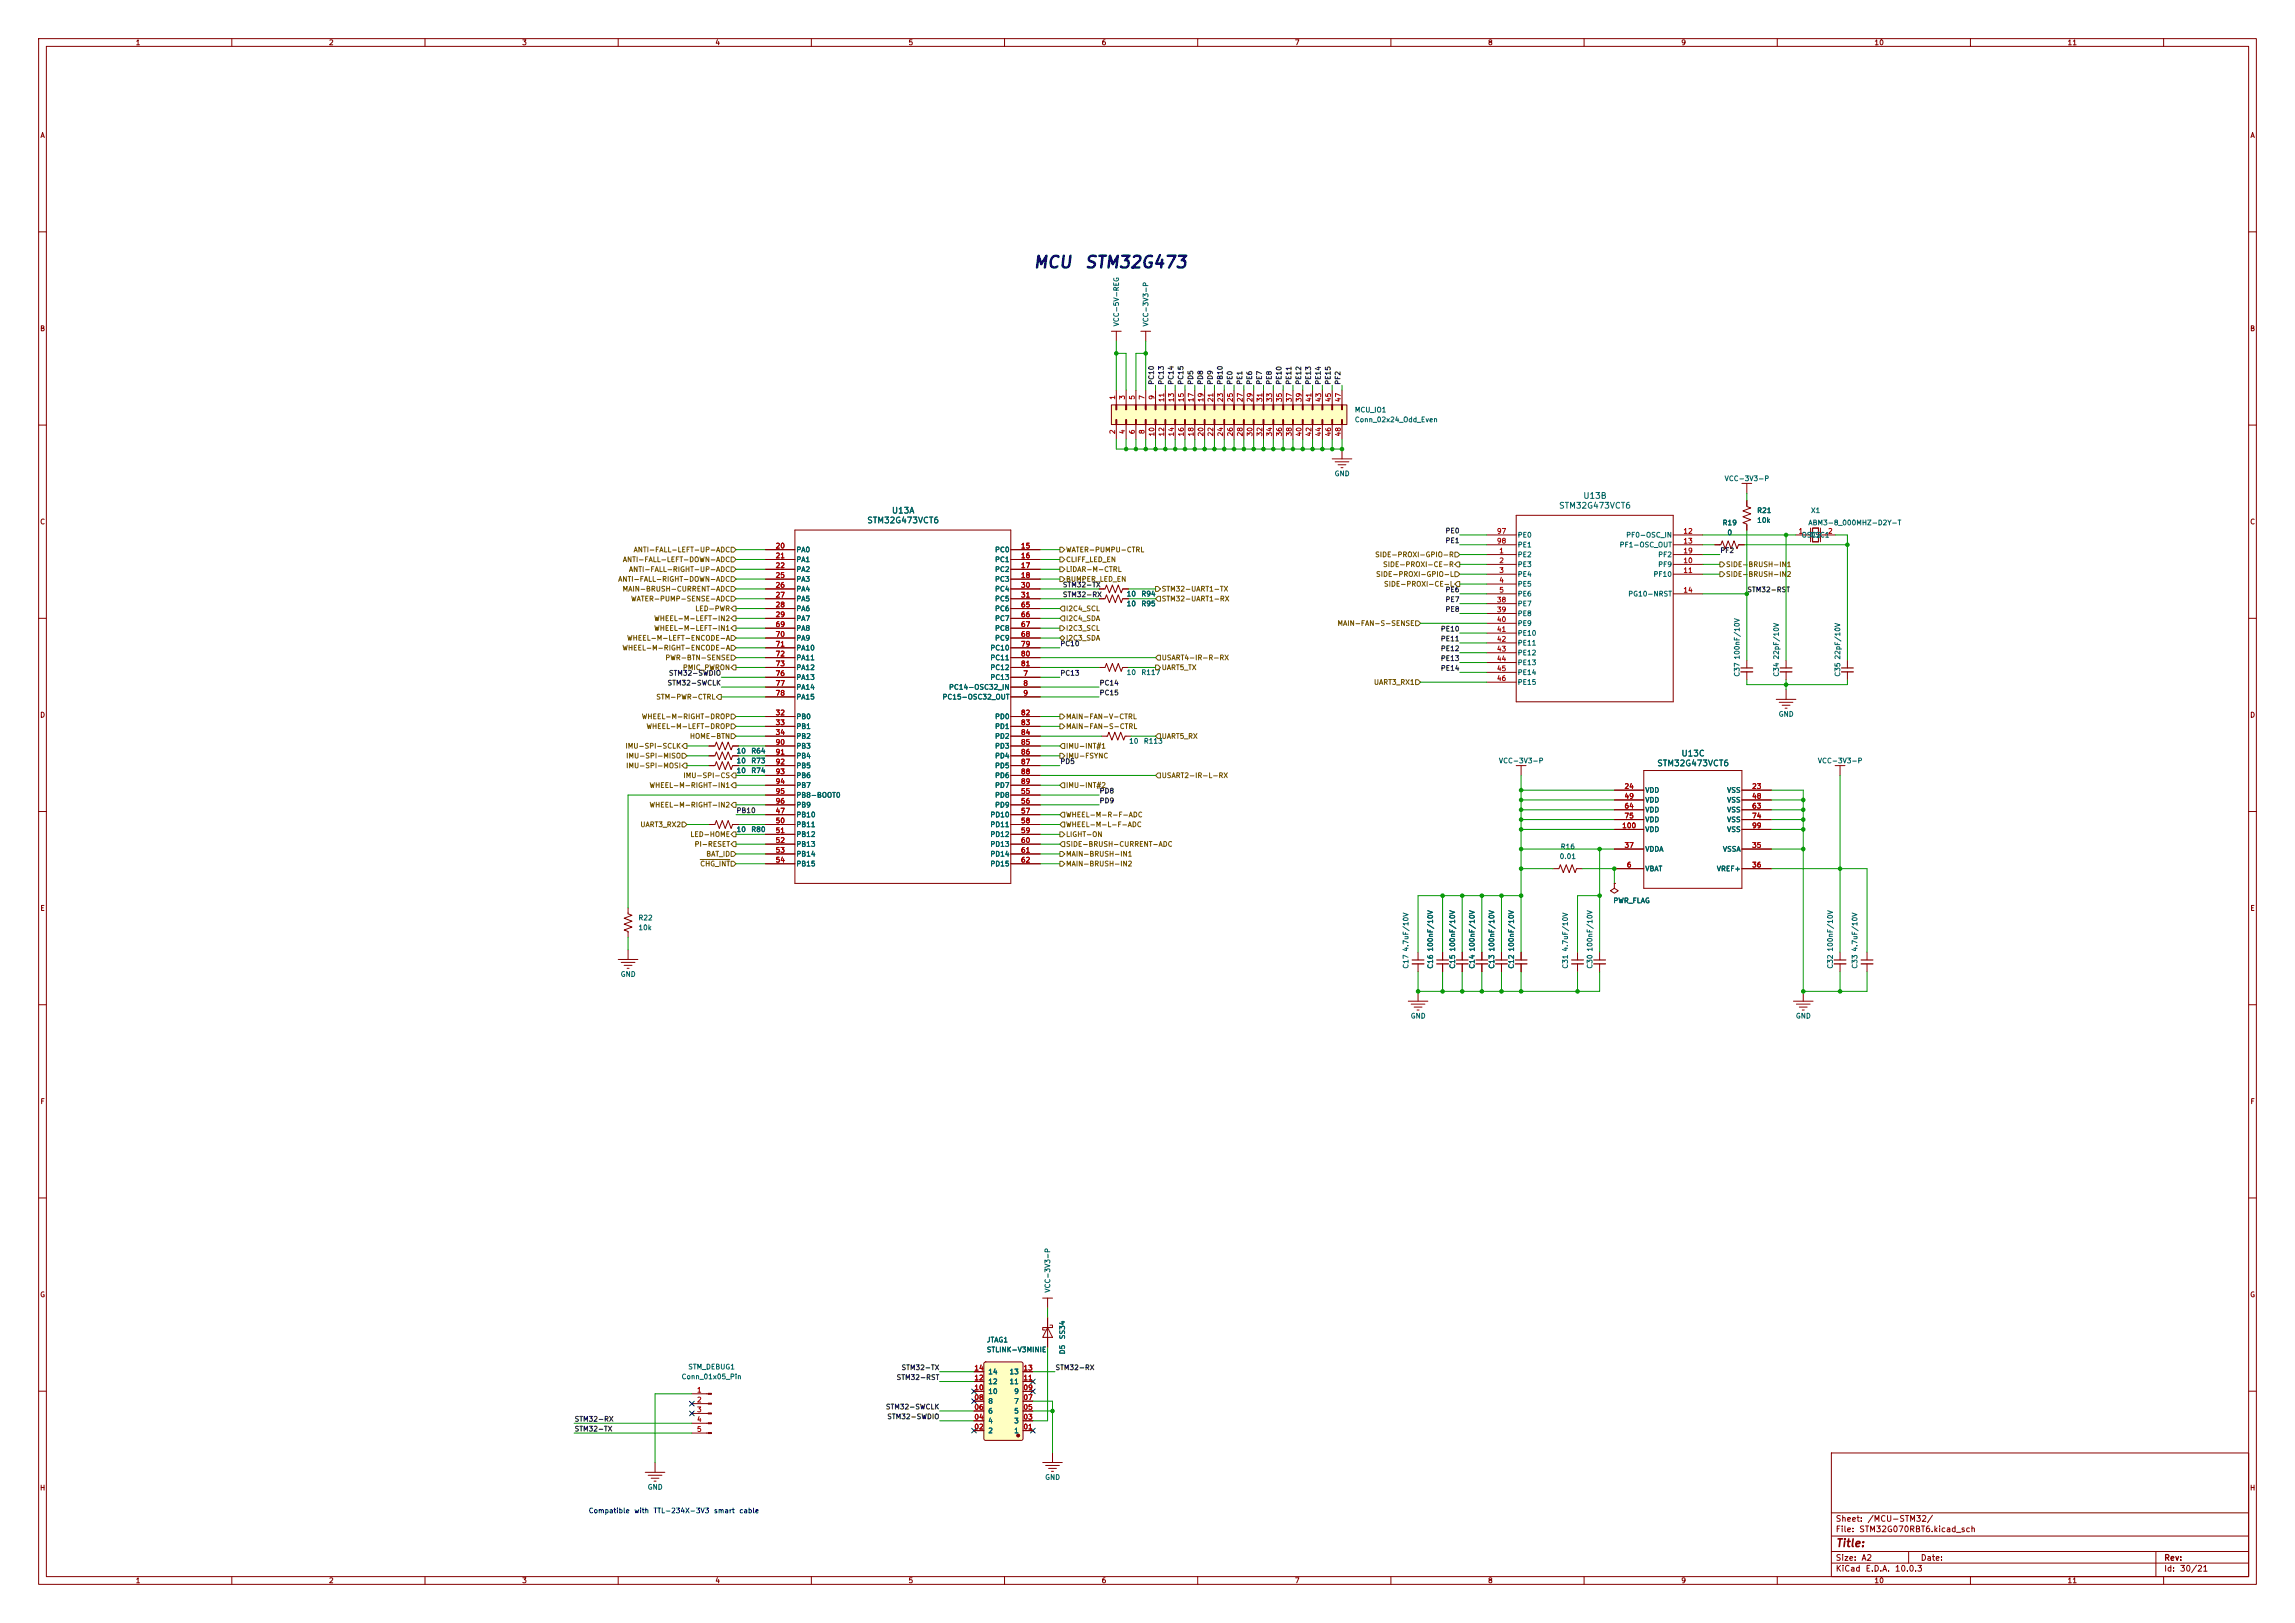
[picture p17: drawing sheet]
<svg xmlns="http://www.w3.org/2000/svg" width="594mm" height="420mm" viewBox="0 0 594 420" stroke-linecap="round" stroke-linejoin="round" font-family="sans-serif">
<defs><g id="words">
<g font-size="3.1" fill="#0000c2">
<text x="267.3" y="70.1">MCU</text>
<text x="280.5" y="70.1">STM32G473</text>
</g>
<text font-size="2" fill="#840000" x="475" y="400.8">Title:</text>
<g font-size="1.5" fill="#006464">
<text x="403.4" y="132">STM32G473VCT6</text>
<text x="409.7" y="129.4">U13B</text>
<text x="224.3" y="135.8">STM32G473VCT6</text>
<text x="230.7" y="133.2">U13A</text>
<text x="435.1" y="196.1">U13C</text>
<text x="428.8" y="198.7">STM32G473VCT6</text>
</g>
<g font-size="1.5" fill="#840000">
<text x="475" y="394.1">Sheet:</text>
<text x="483.2" y="394.1">/MCU-STM32/</text>
<text x="475" y="396.8">File:</text>
<text x="481.1" y="396.8">STM32G070RBT6.kicad_sch</text>
<text x="475" y="407">KiCad</text>
<text x="475" y="404.2">Size:</text>
<text x="481.7" y="404.2">A2</text>
<text x="482.7" y="407">E.D.A.</text>
<text x="490.3" y="407">10.0.3</text>
<text x="497" y="404.2">Date:</text>
<text x="560" y="404.2">Rev:</text>
<text x="560" y="407">Id:</text>
<text x="564.1" y="407">30/21</text>
</g>
<g font-size="1.3" fill="#840000">
<text x="35" y="12">1</text>
<text x="85" y="12">2</text>
<text x="135" y="12">3</text>
<text x="185" y="12">4</text>
<text x="235" y="12">5</text>
<text x="285" y="12">6</text>
<text x="335" y="12">7</text>
<text x="385" y="12">8</text>
<text x="435" y="12">9</text>
<text x="485" y="12">10</text>
<text x="535" y="12">11</text>
<text x="10.3" y="36">A</text>
<text x="582.3" y="36">A</text>
<text x="10.3" y="86">B</text>
<text x="582.3" y="86">B</text>
<text x="10.3" y="136">C</text>
<text x="582.3" y="136">C</text>
<text x="10.3" y="186">D</text>
<text x="582.3" y="186">D</text>
<text x="10.3" y="236">E</text>
<text x="582.3" y="236">E</text>
<text x="10.3" y="286">F</text>
<text x="582.3" y="286">F</text>
<text x="10.3" y="336">G</text>
<text x="582.3" y="336">G</text>
<text x="10.2" y="386">H</text>
<text x="582.2" y="386">H</text>
<text x="35" y="410">1</text>
<text x="85" y="410">2</text>
<text x="135" y="410">3</text>
<text x="185" y="410">4</text>
<text x="235" y="410">5</text>
<text x="285" y="410">6</text>
<text x="335" y="410">7</text>
<text x="385" y="410">8</text>
<text x="435" y="410">9</text>
<text x="485" y="410">10</text>
<text x="535" y="410">11</text>
</g>
<g font-size="1.3" fill="#006464">
<text x="289.9" y="84.6" transform="rotate(-90 289.9 84.6)">VCC-5V-REG</text>
<text x="297.5" y="84.6" transform="rotate(-90 297.5 84.6)">VCC-3V3-P</text>
<text x="350.5" y="107">MCU_IO1</text>
<text x="350.5" y="109.6">Conn_02x24_Odd_Even</text>
<text x="345.3" y="123.5">GND</text>
<text x="446.2" y="124.8">VCC-3V3-P</text>
<text x="445.7" y="136.2">R19</text>
<text x="454.7" y="135.6">10k</text>
<text x="454.7" y="133.1">R21</text>
<text x="467.9" y="136.2">ABM3-8_000MHZ-D2Y-T</text>
<text x="468.6" y="133.1">X1</text>
<text x="206" y="143.2">PA0</text>
<text x="257.4" y="143.2">PC0</text>
<text x="392.7" y="139.4">PE0</text>
<text x="392.7" y="141.9">PE1</text>
<text x="419.1" y="141.9">PF1-OSC_OUT</text>
<text x="420.8" y="139.4">PF0-OSC_IN</text>
<text x="447" y="138.8">0</text>
<text x="466.2" y="139.4">OSC2</text>
<text x="468.4" y="139.4">OSC1</text>
<text x="206" y="145.8">PA1</text>
<text x="206" y="148.3">PA2</text>
<text x="257.4" y="145.8">PC1</text>
<text x="257.4" y="148.3">PC2</text>
<text x="392.7" y="144.5">PE2</text>
<text x="392.7" y="147">PE3</text>
<text x="392.7" y="149.6">PE4</text>
<text x="427.8" y="149.6">PF10</text>
<text x="429" y="147">PF9</text>
<text x="429" y="144.5">PF2</text>
<text x="206" y="150.8">PA3</text>
<text x="206" y="153.4">PA4</text>
<text x="206" y="155.9">PA5</text>
<text x="257.4" y="150.8">PC3</text>
<text x="257.4" y="153.4">PC4</text>
<text x="257.4" y="155.9">PC5</text>
<text x="291.5" y="154.6">10</text>
<text x="295.3" y="154.6">R94</text>
<text x="392.7" y="152.1">PE5</text>
<text x="392.7" y="154.6">PE6</text>
<text x="421.3" y="154.6">PG10-NRST</text>
<text x="206" y="158.5">PA6</text>
<text x="206" y="161">PA7</text>
<text x="257.4" y="158.5">PC6</text>
<text x="257.4" y="161">PC7</text>
<text x="291.5" y="157.2">10</text>
<text x="295.3" y="157.2">R95</text>
<text x="392.7" y="157.2">PE7</text>
<text x="392.7" y="159.7">PE8</text>
<text x="206" y="163.5">PA8</text>
<text x="206" y="166.1">PA9</text>
<text x="257.4" y="163.5">PC8</text>
<text x="257.4" y="166.1">PC9</text>
<text x="392.7" y="162.3">PE9</text>
<text x="392.7" y="164.8">PE10</text>
<text x="392.7" y="167.3">PE11</text>
<text x="206" y="168.6">PA10</text>
<text x="206" y="171.2">PA11</text>
<text x="206" y="173.7">PA12</text>
<text x="256.2" y="168.6">PC10</text>
<text x="256.2" y="171.2">PC11</text>
<text x="256.2" y="173.7">PC12</text>
<text x="392.7" y="169.9">PE12</text>
<text x="392.7" y="172.4">PE13</text>
<text x="450.6" y="170.8" transform="rotate(-90 450.6 170.8)">100nF/10V</text>
<text x="460.7" y="170.8" transform="rotate(-90 460.7 170.8)">22pF/10V</text>
<text x="476.6" y="170.8" transform="rotate(-90 476.6 170.8)">22pF/10V</text>
<text x="206" y="176.2">PA13</text>
<text x="206" y="178.8">PA14</text>
<text x="245.5" y="178.8">PC14-OSC32_IN</text>
<text x="256.2" y="176.2">PC13</text>
<text x="291.5" y="175">10</text>
<text x="295.3" y="175">R117</text>
<text x="392.7" y="175">PE14</text>
<text x="392.7" y="177.5">PE15</text>
<text x="450.6" y="175.3" transform="rotate(-90 450.6 175.3)">C37</text>
<text x="460.7" y="175.3" transform="rotate(-90 460.7 175.3)">C34</text>
<text x="476.6" y="175.3" transform="rotate(-90 476.6 175.3)">C35</text>
<text x="206" y="181.3">PA15</text>
<text x="243.8" y="181.3">PC15-OSC32_OUT</text>
<text x="460.2" y="185.8">GND</text>
<text x="206" y="186.4">PB0</text>
<text x="206" y="188.9">PB1</text>
<text x="206" y="191.5">PB2</text>
<text x="257.4" y="186.4">PD0</text>
<text x="257.4" y="188.9">PD1</text>
<text x="257.4" y="191.5">PD2</text>
<text x="190.5" y="195.3">10</text>
<text x="190.5" y="197.8">10</text>
<text x="194.3" y="195.3">R64</text>
<text x="194.3" y="197.8">R73</text>
<text x="206" y="194">PB3</text>
<text x="206" y="196.6">PB4</text>
<text x="257.4" y="194">PD3</text>
<text x="257.4" y="196.6">PD4</text>
<text x="292.1" y="192.7">10</text>
<text x="295.9" y="192.7">R113</text>
<text x="387.8" y="197.8">VCC-3V3-P</text>
<text x="470.4" y="197.8">VCC-3V3-P</text>
<text x="190.5" y="200.4">10</text>
<text x="194.3" y="200.4">R74</text>
<text x="206" y="199.1">PB5</text>
<text x="206" y="201.6">PB6</text>
<text x="257.4" y="199.1">PD5</text>
<text x="257.4" y="201.6">PD6</text>
<text x="206" y="204.2">PB7</text>
<text x="206" y="206.7">PB8-BOOT0</text>
<text x="206" y="209.3">PB9</text>
<text x="257.4" y="206.7">PD8</text>
<text x="257.4" y="209.3">PD9</text>
<text x="257.4" y="204.2">PD7</text>
<text x="425.7" y="205.4">VDD</text>
<text x="425.7" y="208">VDD</text>
<text x="446.9" y="205.4">VSS</text>
<text x="446.9" y="208">VSS</text>
<text x="190.5" y="215.6">10</text>
<text x="194.3" y="215.6">R80</text>
<text x="206" y="211.8">PB10</text>
<text x="206" y="214.3">PB11</text>
<text x="256.2" y="211.8">PD10</text>
<text x="256.2" y="214.3">PD11</text>
<text x="425.7" y="210.5">VDD</text>
<text x="425.7" y="213.1">VDD</text>
<text x="425.7" y="215.6">VDD</text>
<text x="446.9" y="210.5">VSS</text>
<text x="446.9" y="213.1">VSS</text>
<text x="446.9" y="215.6">VSS</text>
<text x="206" y="216.9">PB12</text>
<text x="206" y="219.4">PB13</text>
<text x="206" y="222">PB14</text>
<text x="256.2" y="216.9">PD12</text>
<text x="256.2" y="219.4">PD13</text>
<text x="256.2" y="222">PD14</text>
<text x="403.8" y="220">R16</text>
<text x="425.7" y="220.7">VDDA</text>
<text x="445.8" y="220.7">VSSA</text>
<text x="206" y="224.5">PB15</text>
<text x="256.2" y="224.5">PD15</text>
<text x="403.5" y="222.6">0.01</text>
<text x="425.7" y="225.8">VBAT</text>
<text x="444.2" y="225.8">VREF+</text>
<text x="165.1" y="238.5">R22</text>
<text x="417.5" y="234">PWR_FLAG</text>
<text x="165.1" y="241">10k</text>
<text x="364.8" y="250.8" transform="rotate(-90 364.8 250.8)">C17</text>
<text x="364.8" y="246.4" transform="rotate(-90 364.8 246.4)">4.7uF/10V</text>
<text x="371.2" y="250.8" transform="rotate(-90 371.2 250.8)">C16</text>
<text x="371.2" y="246.4" transform="rotate(-90 371.2 246.4)">100nF/10V</text>
<text x="376.9" y="250.8" transform="rotate(-90 376.9 250.8)">C15</text>
<text x="376.9" y="246.4" transform="rotate(-90 376.9 246.4)">100nF/10V</text>
<text x="382" y="250.8" transform="rotate(-90 382 250.8)">C14</text>
<text x="382" y="246.4" transform="rotate(-90 382 246.4)">100nF/10V</text>
<text x="387.1" y="250.8" transform="rotate(-90 387.1 250.8)">C13</text>
<text x="387.1" y="246.4" transform="rotate(-90 387.1 246.4)">100nF/10V</text>
<text x="392.1" y="250.8" transform="rotate(-90 392.1 250.8)">C12</text>
<text x="392.1" y="246.4" transform="rotate(-90 392.1 246.4)">100nF/10V</text>
<text x="406.1" y="250.8" transform="rotate(-90 406.1 250.8)">C31</text>
<text x="406.1" y="246.4" transform="rotate(-90 406.1 246.4)">4.7uF/10V</text>
<text x="412.5" y="250.8" transform="rotate(-90 412.5 250.8)">C30</text>
<text x="412.5" y="246.4" transform="rotate(-90 412.5 246.4)">100nF/10V</text>
<text x="474.7" y="250.8" transform="rotate(-90 474.7 250.8)">C32</text>
<text x="474.7" y="246.4" transform="rotate(-90 474.7 246.4)">100nF/10V</text>
<text x="481" y="250.8" transform="rotate(-90 481 250.8)">C33</text>
<text x="481" y="246.4" transform="rotate(-90 481 246.4)">4.7uF/10V</text>
<text x="160.5" y="253.1">GND</text>
<text x="365" y="263.9">GND</text>
<text x="464.7" y="263.9">GND</text>
<text x="272.1" y="334.6" transform="rotate(-90 272.1 334.6)">VCC-3V3-P</text>
<text x="255.3" y="347.7">JTAG1</text>
<text x="275.9" y="346.7" transform="rotate(-90 275.9 346.7)">SS34</text>
<text x="255.3" y="350.2">STLINK-V3MINIE</text>
<text x="275.9" y="350.6" transform="rotate(-90 275.9 350.6)">D5</text>
<text x="176.3" y="357.2">Conn_01x05_Pin</text>
<text x="178" y="354.7">STM_DEBUG1</text>
<text x="255.7" y="358.5">12</text>
<text x="255.7" y="355.9">14</text>
<text x="261.2" y="358.5">11</text>
<text x="261.2" y="355.9">13</text>
<text x="255.7" y="363.6">8</text>
<text x="255.7" y="361">10</text>
<text x="262.4" y="363.6">7</text>
<text x="262.4" y="361">9</text>
<text x="255.7" y="371.2">2</text>
<text x="255.7" y="368.6">4</text>
<text x="255.7" y="366.1">6</text>
<text x="262.4" y="371.2">1</text>
<text x="262.4" y="368.6">3</text>
<text x="262.4" y="366.1">5</text>
<text x="270.4" y="383.2">GND</text>
<text x="167.5" y="385.8">GND</text>
</g>
<g font-size="1.3" fill="#0f0f0f">
<text x="299" y="99.7" transform="rotate(-90 299 99.7)">PC10</text>
<text x="301.5" y="99.7" transform="rotate(-90 301.5 99.7)">PC13</text>
<text x="304" y="99.7" transform="rotate(-90 304 99.7)">PC14</text>
<text x="306.6" y="99.7" transform="rotate(-90 306.6 99.7)">PC15</text>
<text x="309.1" y="99.7" transform="rotate(-90 309.1 99.7)">PD5</text>
<text x="311.7" y="99.7" transform="rotate(-90 311.7 99.7)">PD8</text>
<text x="314.2" y="99.7" transform="rotate(-90 314.2 99.7)">PD9</text>
<text x="316.7" y="99.7" transform="rotate(-90 316.7 99.7)">PB10</text>
<text x="319.3" y="99.7" transform="rotate(-90 319.3 99.7)">PE0</text>
<text x="321.8" y="99.7" transform="rotate(-90 321.8 99.7)">PE1</text>
<text x="324.4" y="99.7" transform="rotate(-90 324.4 99.7)">PE6</text>
<text x="326.9" y="99.7" transform="rotate(-90 326.9 99.7)">PE7</text>
<text x="329.4" y="99.7" transform="rotate(-90 329.4 99.7)">PE8</text>
<text x="332" y="99.7" transform="rotate(-90 332 99.7)">PE10</text>
<text x="334.5" y="99.7" transform="rotate(-90 334.5 99.7)">PE11</text>
<text x="337.1" y="99.7" transform="rotate(-90 337.1 99.7)">PE12</text>
<text x="339.6" y="99.7" transform="rotate(-90 339.6 99.7)">PE13</text>
<text x="342.1" y="99.7" transform="rotate(-90 342.1 99.7)">PE14</text>
<text x="344.7" y="99.7" transform="rotate(-90 344.7 99.7)">PE15</text>
<text x="347.2" y="99.7" transform="rotate(-90 347.2 99.7)">PF2</text>
<text x="374" y="138.3">PE0</text>
<text x="374" y="140.8">PE1</text>
<text x="445.1" y="143.4">PF2</text>
<text x="275" y="152.3">STM32-TX</text>
<text x="275" y="154.8">STM32-RX</text>
<text x="374" y="153.5">PE6</text>
<text x="452.1" y="153.5">STM32-RST</text>
<text x="374" y="156.1">PE7</text>
<text x="374" y="158.6">PE8</text>
<text x="274.3" y="167.5">PC10</text>
<text x="372.8" y="166.2">PE11</text>
<text x="372.8" y="163.7">PE10</text>
<text x="372.8" y="171.3">PE13</text>
<text x="372.8" y="173.9">PE14</text>
<text x="372.8" y="168.8">PE12</text>
<text x="172.6" y="177.7">STM32-SWCLK</text>
<text x="173" y="175.1">STM32-SWDIO</text>
<text x="274.3" y="175.1">PC13</text>
<text x="284.5" y="177.7">PC14</text>
<text x="284.5" y="180.2">PC15</text>
<text x="274.3" y="198">PD5</text>
<text x="284.5" y="205.6">PD8</text>
<text x="284.5" y="208.2">PD9</text>
<text x="190.5" y="210.7">PB10</text>
<text x="231.9" y="357.4">STM32-RST</text>
<text x="233.2" y="354.8">STM32-TX</text>
<text x="273" y="354.8">STM32-RX</text>
<text x="229.2" y="365">STM32-SWCLK</text>
<text x="148.6" y="368.2">STM32-RX</text>
<text x="148.6" y="370.7">STM32-TX</text>
<text x="229.5" y="367.5">STM32-SWDIO</text>
</g>
<g font-size="1.3" fill="#a90000">
<text x="288.9" y="103.6" transform="rotate(-90 288.9 103.6)">1</text>
<text x="291.4" y="103.6" transform="rotate(-90 291.4 103.6)">3</text>
<text x="294" y="103.6" transform="rotate(-90 294 103.6)">5</text>
<text x="296.5" y="103.6" transform="rotate(-90 296.5 103.6)">7</text>
<text x="299.1" y="103.6" transform="rotate(-90 299.1 103.6)">9</text>
<text x="301.6" y="104.2" transform="rotate(-90 301.6 104.2)">11</text>
<text x="304.1" y="104.2" transform="rotate(-90 304.1 104.2)">13</text>
<text x="306.7" y="104.2" transform="rotate(-90 306.7 104.2)">15</text>
<text x="309.2" y="104.2" transform="rotate(-90 309.2 104.2)">17</text>
<text x="311.8" y="104.2" transform="rotate(-90 311.8 104.2)">19</text>
<text x="314.3" y="104.2" transform="rotate(-90 314.3 104.2)">21</text>
<text x="316.8" y="104.2" transform="rotate(-90 316.8 104.2)">23</text>
<text x="319.4" y="104.2" transform="rotate(-90 319.4 104.2)">25</text>
<text x="321.9" y="104.2" transform="rotate(-90 321.9 104.2)">27</text>
<text x="324.5" y="104.2" transform="rotate(-90 324.5 104.2)">29</text>
<text x="327" y="104.2" transform="rotate(-90 327 104.2)">31</text>
<text x="329.5" y="104.2" transform="rotate(-90 329.5 104.2)">33</text>
<text x="332.1" y="104.2" transform="rotate(-90 332.1 104.2)">35</text>
<text x="334.6" y="104.2" transform="rotate(-90 334.6 104.2)">37</text>
<text x="337.2" y="104.2" transform="rotate(-90 337.2 104.2)">39</text>
<text x="339.7" y="104.2" transform="rotate(-90 339.7 104.2)">41</text>
<text x="342.2" y="104.2" transform="rotate(-90 342.2 104.2)">43</text>
<text x="344.8" y="104.2" transform="rotate(-90 344.8 104.2)">45</text>
<text x="347.3" y="104.2" transform="rotate(-90 347.3 104.2)">47</text>
<text x="288.9" y="112.5" transform="rotate(-90 288.9 112.5)">2</text>
<text x="291.4" y="112.5" transform="rotate(-90 291.4 112.5)">4</text>
<text x="294" y="112.5" transform="rotate(-90 294 112.5)">6</text>
<text x="296.5" y="112.5" transform="rotate(-90 296.5 112.5)">8</text>
<text x="299.1" y="113.1" transform="rotate(-90 299.1 113.1)">10</text>
<text x="301.6" y="113.1" transform="rotate(-90 301.6 113.1)">12</text>
<text x="304.1" y="113.1" transform="rotate(-90 304.1 113.1)">14</text>
<text x="306.7" y="113.1" transform="rotate(-90 306.7 113.1)">16</text>
<text x="309.2" y="113.1" transform="rotate(-90 309.2 113.1)">18</text>
<text x="311.8" y="113.1" transform="rotate(-90 311.8 113.1)">20</text>
<text x="314.3" y="113.1" transform="rotate(-90 314.3 113.1)">22</text>
<text x="316.8" y="113.1" transform="rotate(-90 316.8 113.1)">24</text>
<text x="319.4" y="113.1" transform="rotate(-90 319.4 113.1)">26</text>
<text x="321.9" y="113.1" transform="rotate(-90 321.9 113.1)">28</text>
<text x="324.5" y="113.1" transform="rotate(-90 324.5 113.1)">30</text>
<text x="327" y="113.1" transform="rotate(-90 327 113.1)">32</text>
<text x="329.5" y="113.1" transform="rotate(-90 329.5 113.1)">34</text>
<text x="332.1" y="113.1" transform="rotate(-90 332.1 113.1)">36</text>
<text x="334.6" y="113.1" transform="rotate(-90 334.6 113.1)">38</text>
<text x="337.2" y="113.1" transform="rotate(-90 337.2 113.1)">40</text>
<text x="339.7" y="113.1" transform="rotate(-90 339.7 113.1)">42</text>
<text x="342.2" y="113.1" transform="rotate(-90 342.2 113.1)">44</text>
<text x="344.8" y="113.1" transform="rotate(-90 344.8 113.1)">46</text>
<text x="347.3" y="113.1" transform="rotate(-90 347.3 113.1)">48</text>
<text x="200.6" y="142.2">20</text>
<text x="264.1" y="142.2">15</text>
<text x="387.3" y="138.4">97</text>
<text x="387.3" y="140.9">98</text>
<text x="387.9" y="143.5">1</text>
<text x="435.6" y="138.4">12</text>
<text x="435.6" y="140.9">13</text>
<text x="435.6" y="143.5">19</text>
<text x="465.4" y="138.4">1</text>
<text x="473" y="138.4">2</text>
<text x="200.6" y="144.8">21</text>
<text x="200.6" y="147.3">22</text>
<text x="200.6" y="149.8">25</text>
<text x="264.1" y="144.8">16</text>
<text x="264.1" y="147.3">17</text>
<text x="264.1" y="149.8">18</text>
<text x="387.9" y="146">2</text>
<text x="387.9" y="148.6">3</text>
<text x="435.6" y="146">10</text>
<text x="435.6" y="148.6">11</text>
<text x="200.6" y="152.4">26</text>
<text x="200.6" y="154.9">27</text>
<text x="264.1" y="152.4">30</text>
<text x="264.1" y="154.9">31</text>
<text x="387.9" y="151.1">4</text>
<text x="387.9" y="153.6">5</text>
<text x="435.6" y="153.6">14</text>
<text x="200.6" y="157.5">28</text>
<text x="200.6" y="160">29</text>
<text x="264.1" y="157.5">65</text>
<text x="264.1" y="160">66</text>
<text x="387.3" y="156.2">38</text>
<text x="387.3" y="158.7">39</text>
<text x="387.3" y="161.3">40</text>
<text x="200.6" y="162.5">69</text>
<text x="200.6" y="165.1">70</text>
<text x="200.6" y="167.6">71</text>
<text x="264.1" y="162.5">67</text>
<text x="264.1" y="165.1">68</text>
<text x="264.1" y="167.6">79</text>
<text x="387.3" y="163.8">41</text>
<text x="387.3" y="166.3">42</text>
<text x="200.6" y="170.2">72</text>
<text x="200.6" y="172.7">73</text>
<text x="264.1" y="170.2">80</text>
<text x="264.1" y="172.7">81</text>
<text x="387.3" y="168.9">43</text>
<text x="387.3" y="171.4">44</text>
<text x="387.3" y="174">45</text>
<text x="200.6" y="175.2">76</text>
<text x="200.6" y="177.8">77</text>
<text x="264.7" y="175.2">7</text>
<text x="264.7" y="177.8">8</text>
<text x="387.3" y="176.5">46</text>
<text x="200.6" y="185.4">32</text>
<text x="200.6" y="180.3">78</text>
<text x="264.1" y="185.4">82</text>
<text x="264.7" y="180.3">9</text>
<text x="200.6" y="187.9">33</text>
<text x="200.6" y="190.5">34</text>
<text x="264.1" y="187.9">83</text>
<text x="264.1" y="190.5">84</text>
<text x="200.6" y="193">90</text>
<text x="200.6" y="195.6">91</text>
<text x="264.1" y="193">85</text>
<text x="264.1" y="195.6">86</text>
<text x="200.6" y="198.1">92</text>
<text x="200.6" y="200.6">93</text>
<text x="200.6" y="203.2">94</text>
<text x="264.1" y="198.1">87</text>
<text x="264.1" y="200.6">88</text>
<text x="264.1" y="203.2">89</text>
<text x="200.6" y="205.7">95</text>
<text x="200.6" y="208.3">96</text>
<text x="264.1" y="205.7">55</text>
<text x="264.1" y="208.3">56</text>
<text x="420.3" y="204.4">24</text>
<text x="420.3" y="207">49</text>
<text x="420.3" y="209.5">64</text>
<text x="453.3" y="204.4">23</text>
<text x="453.3" y="207">48</text>
<text x="453.3" y="209.5">63</text>
<text x="200.6" y="210.8">47</text>
<text x="200.6" y="213.3">50</text>
<text x="200.6" y="215.9">51</text>
<text x="264.1" y="210.8">57</text>
<text x="264.1" y="213.3">58</text>
<text x="264.1" y="215.9">59</text>
<text x="419.7" y="214.6">100</text>
<text x="420.3" y="212.1">75</text>
<text x="453.3" y="212.1">74</text>
<text x="453.3" y="214.6">99</text>
<text x="200.6" y="218.4">52</text>
<text x="200.6" y="221">53</text>
<text x="264.1" y="218.4">60</text>
<text x="264.1" y="221">61</text>
<text x="420.3" y="219.7">37</text>
<text x="453.3" y="219.7">35</text>
<text x="200.6" y="223.5">54</text>
<text x="264.1" y="223.5">62</text>
<text x="420.9" y="224.8">6</text>
<text x="453.3" y="224.8">36</text>
<text x="252.1" y="357.5">12</text>
<text x="252.1" y="354.9">14</text>
<text x="264.8" y="357.5">11</text>
<text x="264.8" y="354.9">13</text>
<text x="180.3" y="360.7">1</text>
<text x="180.3" y="363.2">2</text>
<text x="180.3" y="365.7">3</text>
<text x="252.1" y="365.1">06</text>
<text x="252.1" y="362.6">08</text>
<text x="252.1" y="360">10</text>
<text x="264.8" y="365.1">05</text>
<text x="264.8" y="362.6">07</text>
<text x="264.8" y="360">09</text>
<text x="180.3" y="368.3">4</text>
<text x="180.3" y="370.8">5</text>
<text x="252.1" y="370.2">02</text>
<text x="252.1" y="367.6">04</text>
<text x="264.8" y="370.2">01</text>
<text x="264.8" y="367.6">03</text>
</g>
<g font-size="1.3" fill="#725600">
<text x="163.9" y="143.2">ANTI-FALL-LEFT-UP-ADC</text>
<text x="275.8" y="143.2">WATER-PUMPU-CTRL</text>
<text x="161.1" y="145.8">ANTI-FALL-LEFT-DOWN-ADC</text>
<text x="162.6" y="148.3">ANTI-FALL-RIGHT-UP-ADC</text>
<text x="275.8" y="145.8">CLIFF_LED_EN</text>
<text x="275.8" y="148.3">LiDAR-M-CTRL</text>
<text x="355.8" y="144.5">SIDE-PROXI-GPIO-R</text>
<text x="356" y="149.6">SIDE-PROXI-GPIO-L</text>
<text x="357.8" y="147">SIDE-PROXI-CE-R</text>
<text x="446.6" y="147">SIDE-BRUSH-IN1</text>
<text x="446.6" y="149.6">SIDE-BRUSH-IN2</text>
<text x="159.9" y="150.8">ANTI-FALL-RIGHT-DOWN-ADC</text>
<text x="161" y="153.4">MAIN-BRUSH-CURRENT-ADC</text>
<text x="163.2" y="155.9">WATER-PUMP-SENSE-ADC</text>
<text x="275.8" y="150.8">BUMPER_LED_EN</text>
<text x="300.5" y="153.4">STM32-UART1-TX</text>
<text x="300.5" y="155.9">STM32-UART1-RX</text>
<text x="358.1" y="152.1">SIDE-PROXI-CE-L</text>
<text x="169.2" y="161">WHEEL-M-LEFT-IN2</text>
<text x="179.8" y="158.5">LED-PWR</text>
<text x="275.8" y="161">I2C4_SDA</text>
<text x="275.8" y="158.5">I2C4_SCL</text>
<text x="162.2" y="166.1">WHEEL-M-LEFT-ENCODE-A</text>
<text x="169.2" y="163.5">WHEEL-M-LEFT-IN1</text>
<text x="275.8" y="166.1">I2C3_SDA</text>
<text x="275.8" y="163.5">I2C3_SCL</text>
<text x="346" y="162.3">MAIN-FAN-S-SENSE</text>
<text x="161" y="168.6">WHEEL-M-RIGHT-ENCODE-A</text>
<text x="172.1" y="171.2">PWR-BTN-SENSE</text>
<text x="176.6" y="173.7">PMIC_PWRON</text>
<text x="300.5" y="173.7">UART5_TX</text>
<text x="300.5" y="171.2">USART4-IR-R-RX</text>
<text x="355.5" y="177.5">UART3_RX1</text>
<text x="169.7" y="181.3">STM-PWR-CTRL</text>
<text x="166" y="186.4">WHEEL-M-RIGHT-DROP</text>
<text x="167.2" y="188.9">WHEEL-M-LEFT-DROP</text>
<text x="178.4" y="191.5">HOME-BTN</text>
<text x="275.8" y="186.4">MAIN-FAN-V-CTRL</text>
<text x="275.8" y="188.9">MAIN-FAN-S-CTRL</text>
<text x="300.5" y="191.5">UART5_RX</text>
<text x="161.7" y="194">IMU-SPI-SCLK</text>
<text x="161.9" y="196.6">IMU-SPI-MISO</text>
<text x="275.8" y="194">IMU-INT#1</text>
<text x="275.8" y="196.6">IMU-FSYNC</text>
<text x="161.9" y="199.1">IMU-SPI-MOSI</text>
<text x="176.7" y="201.6">IMU-SPI-CS</text>
<text x="300.5" y="201.6">USART2-IR-L-RX</text>
<text x="168" y="209.3">WHEEL-M-RIGHT-IN2</text>
<text x="168" y="204.2">WHEEL-M-RIGHT-IN1</text>
<text x="275.8" y="204.2">IMU-INT#2</text>
<text x="165.6" y="214.3">UART3_RX2</text>
<text x="275.8" y="211.8">WHEEL-M-R-F-ADC</text>
<text x="275.8" y="214.3">WHEEL-M-L-F-ADC</text>
<text x="178.6" y="216.9">LED-HOME</text>
<text x="179.6" y="219.4">PI-RESET</text>
<text x="182.7" y="222">BAT_ID</text>
<text x="275.8" y="222">MAIN-BRUSH-IN1</text>
<text x="275.8" y="216.9">LIGHT-ON</text>
<text x="275.8" y="219.4">SIDE-BRUSH-CURRENT-ADC</text>
<text x="181.1" y="224.5">CHG_INT</text>
<text x="275.8" y="224.5">MAIN-BRUSH-IN2</text>
</g>
<g font-size="1.3" fill="#0000c2">
<text x="152.2" y="391.9">Compatible</text>
<text x="164.1" y="391.9">with</text>
<text x="169" y="391.9">TTL-234X-3V3</text>
<text x="184.7" y="391.9">smart</text>
<text x="191.2" y="391.9">cable</text>
</g>
</g></defs>
<g fill="none" stroke="#840000" stroke-width=".26">
<path d="M10 10h574v400h-574zM12 12h570v396h-570zM60 10v2M110 10v2M160 10v2M210 10v2M260 10v2M310 10v2M360 10v2M410 10v2M460 10v2M510 10v2"/>
<path d="M560 10v2M10 60h2M582 60h2M10 110h2M582 110h2M10 160h2M582 160h2M10 210h2M183.5 213.4h1.5l.4-1.1 .8 2.1 .7-2.1 .8 2.1 .8-2.1 .7 2.1 .4-1h1.5M582 210h2M408.3 246.4v2M408.3 249.4v2.1"/>
<path d="M10 260h2M582 260h2M10 310h2M582 310h2M10 360h2M169.5 378.5v2.5M179.1 360.7h4.2M179.1 363.2h4.2M179.1 365.8h4.2M179.1 368.3h4.2M179.1 370.8h4.2M474 376h108v32h-108z"/>
<path d="M582 360h2M167 381h5.1M167.8 381.8h3.5M168.5 382.5h2.1M169.3 383.3h.5M474 397.5h108M474 391.5h108M60 408v2M110 408v2M160 408v2M210 408v2M260 408v2"/>
<path d="M310 408v2M360 408v2M410 408v2M460 408v2M474 404.5h108M474 401.5h108M494 401.5v3M510 408v2M558 401.5v6.5M560 408v2"/>
</g>
<path d="M406.8 248.4h3" fill="none" stroke="#840000" stroke-width=".3"/>
<path d="M406.8 249.4h3" fill="none" stroke="#840000" stroke-width=".33"/>
<g fill="#840000" stroke="#840000" stroke-width=".26">
<path d="M183.3 360.6h.8v.2h-.8z"/>
<path d="M183.3 363.1h.8v.2h-.8z"/>
<path d="M183.3 365.6h.8v.3h-.8z"/>
<path d="M183.3 368.2h.8v.2h-.8z"/>
<path d="M183.3 370.7h.8v.3h-.8z"/>
</g>
<path d="M287.7 104.8h60.9v5.1h-60.9z" fill="#ffffc2"/>
<g fill="none" stroke="#840000" stroke-width=".26">
<path d="M287.7 104.8h60.9v5.1h-60.9zM288.8 104.8h.3v1.2h-.3zM288.8 108.6h.3v1.3h-.3zM288.9 101v3.8M288.9 109.9v3.8M291.3 104.8h.3v1.2h-.3zM291.3 108.6h.3v1.3h-.3zM291.5 101v3.8M291.5 109.9v3.8M293.9 104.8h.2v1.2h-.2zM293.9 108.6h.2v1.3h-.2zM294 101v3.8"/>
<path d="M294 109.9v3.8M296.4 104.8h.3v1.2h-.3zM296.4 108.6h.3v1.3h-.3zM296.5 101v3.8M296.5 109.9v3.8M299 104.8h.2v1.2h-.2zM299 108.6h.2v1.3h-.2zM299.1 101v3.8M299.1 109.9v3.8M301.5 104.8h.3v1.2h-.3zM301.5 108.6h.3v1.3h-.3zM301.6 101v3.8"/>
<path d="M301.6 109.9v3.8M304 104.8h.3v1.2h-.3zM304 108.6h.3v1.3h-.3zM304.2 101v3.8M304.2 109.9v3.8M306.6 104.8h.2v1.2h-.2zM306.6 108.6h.2v1.3h-.2zM306.7 101v3.8M306.7 109.9v3.8M309.1 104.8h.3v1.2h-.3zM309.1 108.6h.3v1.3h-.3zM309.2 101v3.8"/>
<path d="M309.2 109.9v3.8M311.7 104.8h.2v1.2h-.2zM311.7 108.6h.2v1.3h-.2zM311.8 101v3.8M311.8 109.9v3.8M314.2 104.8h.3v1.2h-.3zM314.2 108.6h.3v1.3h-.3zM314.3 101v3.8M314.3 109.9v3.8M316.7 104.8h.3v1.2h-.3zM316.7 108.6h.3v1.3h-.3zM316.9 101v3.8"/>
<path d="M316.9 109.9v3.8M319.3 104.8h.2v1.2h-.2zM319.3 108.6h.2v1.3h-.2zM319.4 101v3.8M319.4 109.9v3.8M321.8 104.8h.3v1.2h-.3zM321.8 108.6h.3v1.3h-.3zM321.9 101v3.8M321.9 109.9v3.8M324.4 104.8h.2v1.2h-.2zM324.4 108.6h.2v1.3h-.2zM324.5 101v3.8"/>
<path d="M324.5 109.9v3.8M326.9 104.8h.3v1.2h-.3zM326.9 108.6h.3v1.3h-.3zM327 101v3.8M327 109.9v3.8M329.4 104.8h.3v1.2h-.3zM329.4 108.6h.3v1.3h-.3zM329.6 101v3.8M329.6 109.9v3.8M332 104.8h.2v1.2h-.2zM332 108.6h.2v1.3h-.2zM332.1 101v3.8"/>
<path d="M332.1 109.9v3.8M334.5 104.8h.3v1.2h-.3zM334.5 108.6h.3v1.3h-.3zM334.6 101v3.8M334.6 109.9v3.8M337.1 104.8h.2v1.2h-.2zM337.1 108.6h.2v1.3h-.2zM337.2 101v3.8M337.2 109.9v3.8M339.6 104.8h.3v1.2h-.3zM339.6 108.6h.3v1.3h-.3zM339.7 101v3.8"/>
<path d="M339.7 109.9v3.8M342.1 104.8h.3v1.2h-.3zM342.1 108.6h.3v1.3h-.3zM342.3 101v3.8M342.3 109.9v3.8M344.7 104.8h.2v1.2h-.2zM344.7 108.6h.2v1.3h-.2zM344.8 101v3.8M344.8 109.9v3.8M347.2 104.8h.3v1.2h-.3zM347.2 108.6h.3v1.3h-.3zM347.3 101v3.8"/>
<path d="M347.3 109.9v3.8M205.7 137.2h55.9v91.4h-55.9zM198.1 142.2h7.6M198.1 144.8h7.6M198.1 147.3h7.6M198.1 149.9h7.6M198.1 152.4h7.6M198.1 154.9h7.6M198.1 157.5h7.6M261.6 142.2h7.6M261.6 144.8h7.6M261.6 147.3h7.6"/>
<path d="M261.6 149.9h7.6M261.6 152.4h7.6M261.6 154.9h7.6M261.6 157.5h7.6M198.1 175.3h7.6M198.1 177.8h7.6M198.1 160h7.6M198.1 162.6h7.6M198.1 165.1h7.6M198.1 167.6h7.6M198.1 170.2h7.6M198.1 172.7h7.6"/>
<path d="M261.6 175.3h7.6M261.6 177.8h7.6M261.6 160h7.6M261.6 162.6h7.6M261.6 165.1h7.6M261.6 167.6h7.6M261.6 170.2h7.6M261.6 172.7h7.6M183.5 193h1.5l.4-1 .8 2.1 .7-2.1 .8 2.1 .8-2.1 .7 2.1 .4-1.1h1.5M183.5 198.1h1.5l.4-1 .8 2 .7-2 .8 2 .8-2 .7 2 .4-1h1.5M183.5 195.6h1.5l.4-1 .8 2 .7-2 .8 2 .8-2 .7 2 .4-1h1.5M198.1 198.1h7.6"/>
<path d="M198.1 193h7.6M198.1 195.6h7.6M198.1 180.3h7.6M198.1 185.4h7.6M198.1 188h7.6M198.1 190.5h7.6M261.6 198.1h7.6M261.6 193h7.6M261.6 195.6h7.6M261.6 180.3h7.6M261.6 185.4h7.6M261.6 188h7.6"/>
<path d="M261.6 190.5h7.6M475 198.1h2.5M476.2 198.1v2.6M198.1 210.8h7.6M198.1 213.4h7.6M198.1 215.9h7.6M198.1 218.4h7.6M198.1 205.7h7.6M198.1 208.3h7.6M198.1 200.7h7.6M198.1 203.2h7.6M261.6 210.8h7.6"/>
<path d="M261.6 213.4h7.6M261.6 215.9h7.6M261.6 218.4h7.6M261.6 205.7h7.6M261.6 208.3h7.6M261.6 200.7h7.6M261.6 203.2h7.6M198.1 221h7.6M198.1 223.5h7.6M261.6 221h7.6M261.6 223.5h7.6M367 246.4v2"/>
<path d="M367 249.4v2.1M476.2 246.4v2M476.2 249.4v2.1M483.2 246.4v2M483.2 249.4v2.1M269.9 378.5h5.1M270.6 379.2h3.6M271.4 380h2M272.4 375.9v2.6M272.2 380.7h.5"/>
</g>
<path d="M365.5 248.4h3.1M474.7 248.4h3.1M481.7 248.4h3.1" fill="none" stroke="#840000" stroke-width=".3"/>
<path d="M365.5 249.4h3.1M474.7 249.4h3.1M481.7 249.4h3.1" fill="none" stroke="#840000" stroke-width=".33"/>
<path d="M254.8 352.6l.3-.2h9.2l.5 .3v19.5l-.3 .5h-9.4l-.4-.3-.1-19.5z" fill="#ffffc2"/>
<circle cx="263.5" cy="371.5" r=".38" fill="#840000" stroke="#840000" stroke-width=".26"/>
<g fill="none" stroke="#840000" stroke-width=".26">
<path d="M287.7 85.7h2.5M288.9 85.7v2.6M295.3 85.7h2.5M296.5 85.7v2.6M344.8 118.7h5.1M345.6 119.5h3.5M347.3 116.2v2.5M346.3 120.3h2.1M347.1 121h.5M384.8 138.4h7.6M392.4 133.4h40.7v48.2h-40.7zM433.1 138.4h7.6"/>
<path d="M450.8 125.1h2.6M452.1 129.5v1.6l1 .3-2 .8 2 .8-2 .7 2 .8-2 .8 1 .3v1.6M452.1 125.1v2.5M464.8 138.4h3.6M468.6 136.7v3.5M469.1 136.7h1.6v3.5h-1.6zM471.2 136.7v3.5M471.4 138.4h3.6M198.1 152.4h7.6M198.1 154.9h7.6M198.1 142.2h7.6M198.1 144.8h7.6"/>
<path d="M198.1 147.3h7.6M198.1 149.9h7.6M198.1 157.5h7.6M261.6 152.4h7.6M261.6 154.9h7.6M261.6 142.2h7.6M261.6 144.8h7.6M261.6 147.3h7.6M261.6 149.9h7.6M261.6 157.5h7.6M284.5 152.4h1.5l.4-1 .7 2 .8-2 .8 2 .7-2 .8 2 .4-1h1.5M284.5 154.9h1.5l.4-1 .7 2.1 .8-2.1 .8 2.1 .7-2.1 .8 2.1 .4-1.1h1.5"/>
<path d="M384.8 143.5h7.6M384.8 146.1h7.6M384.8 148.6h7.6M384.8 151.1h7.6M384.8 153.7h7.6M384.8 141h7.6M384.8 156.2h7.6M384.8 158.8h7.6M433.1 143.5h7.6M433.1 146.1h7.6M433.1 148.6h7.6M433.1 153.7h7.6"/>
<path d="M433.1 141h7.6M443.9 141h1.5l.4-1 .7 2 .8-2 .8 2 .7-2 .8 2 .4-1h1.5M198.1 172.7h7.6M198.1 175.3h7.6M198.1 177.8h7.6M198.1 160h7.6M198.1 162.6h7.6M198.1 165.1h7.6M198.1 167.6h7.6M198.1 170.2h7.6M261.6 172.7h7.6M261.6 175.3h7.6"/>
<path d="M261.6 177.8h7.6M261.6 160h7.6M261.6 162.6h7.6M261.6 165.1h7.6M261.6 167.6h7.6M261.6 170.2h7.6M284.5 172.7h1.5l.4-1 .7 2 .8-2 .8 2 .7-2 .8 2 .4-1h1.5M384.8 161.3h7.6M384.8 163.8h7.6M384.8 166.4h7.6M384.8 168.9h7.6M384.8 171.5h7.6"/>
<path d="M384.8 174h7.6M384.8 176.5h7.6M452.1 170.8v2M452.1 173.9v2M462.3 170.8v2M462.3 173.9v2M462.3 178.4v2.6M478.2 170.8v2M478.2 173.9v2M183.5 198.1h1.3M183.5 193h1.3M183.5 195.6h1.3"/>
<path d="M189.9 198.1h1.2M189.9 193h1.2M189.9 195.6h1.2M198.1 198.1h7.6M198.1 190.5h7.6M198.1 193h7.6M198.1 195.6h7.6M198.1 180.3h7.6M198.1 185.4h7.6M198.1 188h7.6M261.6 198.1h7.6M261.6 190.5h7.6"/>
<path d="M261.6 193h7.6M261.6 195.6h7.6M261.6 180.3h7.6M261.6 185.4h7.6M261.6 188h7.6M285.1 190.5h1.5l.4-1 .8 2 .7-2 .8 2 .8-2 .7 2 .4-1h1.5M392.4 198.1h2.6M393.7 198.1v2.6M425.4 199.4h25.4v30.5h-25.4zM459.7 181h5.1M460.5 181.7h3.6M461.3 182.5h2"/>
<path d="M462 183.3h.5M183.5 213.4h1.3M189.9 213.4h1.2M198.1 213.4h7.6M198.1 210.8h7.6M198.1 215.9h7.6M198.1 218.4h7.6M198.1 205.7h7.6M198.1 208.3h7.6M198.1 200.7h7.6M198.1 203.2h7.6M261.6 213.4h7.6"/>
<path d="M261.6 210.8h7.6M261.6 215.9h7.6M261.6 218.4h7.6M261.6 205.7h7.6M261.6 208.3h7.6M261.6 200.7h7.6M261.6 203.2h7.6M417.8 204.5h7.6M417.8 219.7h7.6M417.8 207h7.6M417.8 209.6h7.6M417.8 212.1h7.6"/>
<path d="M417.8 214.6h7.6M450.8 204.5h7.7M450.8 219.7h7.7M450.8 207h7.7M450.8 209.6h7.7M450.8 212.1h7.7M450.8 214.6h7.7M162.6 235v1.5l1 .4-2.1 .7 2.1 .8-2.1 .7 2.1 .8-2.1 .8 1.1 .3v1.6M198.1 221h7.6M198.1 223.5h7.6M261.6 221h7.6M261.6 223.5h7.6"/>
<path d="M402 224.8h1.5l.4-1 .7 2 .8-2 .7 2 .8-2 .8 2 .4-1h1.5M417.8 228.6v1.3l1 .6-1 .6-1-.6 1-.6M417.8 228.6h.1M417.8 224.8h7.6M450.8 224.8h7.7M160 248.3h5.1M160.8 249h3.5M161.5 249.8h2.1M162.3 250.6h.5M162.6 245.7v2.6M364.5 259.1h5.1M365.3 259.8h3.5"/>
<path d="M367 256.5v2.6M373.4 246.4v2M373.4 249.4v2.1M378.5 246.4v2M378.5 249.4v2.1M383.5 246.4v2M383.5 249.4v2.1M388.6 246.4v2M388.6 249.4v2.1M393.7 246.4v2M393.7 249.4v2.1M414 246.4v2"/>
<path d="M414 249.4v2.1M464.2 259.1h5.1M464.9 259.8h3.6M466.7 256.5v2.6M366 260.6h2M366.8 261.4h.5M465.7 260.6h2M466.5 261.4h.5M269.9 335.9h2.5M271.1 335.9v2.6M252.1 357.5h2.5M252.1 355h2.5"/>
<path d="M254.8 352.6l.3-.2h9.2l.5 .3v19.5l-.3 .5h-9.4l-.4-.3-.1-19.5zM264.8 357.5h2.5M264.8 355h2.5M271.1 343.5l1.3 2.6h-2.5zM271.1 341v7.6M271.8 342.9h.6v.6h-2.5v.7h.6M252.1 370.2h2.5M252.1 367.7h2.5M252.1 365.1h2.5M252.1 362.6h2.5M252.1 360h2.5M264.8 370.2h2.5"/>
<path d="M264.8 367.7h2.5M264.8 365.1h2.5M264.8 362.6h2.5M264.8 360h2.5"/>
</g>
<path d="M450.6 172.8h3M460.8 172.8h3M476.6 172.8h3.1M371.9 248.4h3M376.9 248.4h3.1M382 248.4h3.1M387.1 248.4h3M392.2 248.4h3M412.5 248.4h3" fill="none" stroke="#840000" stroke-width=".3"/>
<path d="M450.6 173.9h3M460.8 173.9h3M476.6 173.9h3.1M371.9 249.4h3M376.9 249.4h3.1M382 249.4h3.1M387.1 249.4h3M392.2 249.4h3M412.5 249.4h3" fill="none" stroke="#840000" stroke-width=".33"/>
<g fill="none" stroke="#725600" stroke-width=".26">
<path d="M189.2 144.1h.7l.6 .7-.6 .6h-.7zM189.2 154.3h.7l.6 .6-.6 .7h-.7zM189.2 151.8h.7l.6 .6-.6 .6h-.7zM189.2 141.6h.7l.6 .6-.6 .7h-.7zM189.2 149.2h.7l.6 .7-.6 .6h-.7zM189.2 146.7h.7l.6 .6-.6 .7h-.7zM189.9 156.8h.6v1.3h-.6l-.7-.6zM274.3 144.1h.7l.6 .7-.6 .6h-.7zM274.3 146.7h.7l.6 .6-.6 .7h-.7zM274.3 149.2h.7l.6 .7-.6 .6h-.7zM274.3 141.6h.7l.6 .6-.6 .7h-.7zM275 159.4h.6v1.3h-.6l-.7-.7z"/>
<path d="M275 156.8h.6v1.3h-.6l-.7-.6zM299.1 151.8h.6l.7 .6-.7 .6h-.6zM299.7 154.3h.7v1.3h-.7l-.6-.7zM376.6 148h.6l.6 .6-.6 .6h-.6zM376.6 142.9h.6l.6 .6-.6 .6h-.6zM377.2 150.5h.6v1.3h-.6l-.6-.7zM377.2 145.4h.6v1.3h-.6l-.6-.6zM445.1 145.4h.7l.6 .7-.6 .6h-.7zM445.1 148h.7l.6 .6-.6 .6h-.7zM186.1 179.7h.6v1.3h-.6l-.7-.7zM189.2 162.6l.7-.7h.6v1.3h-.6zM189.2 164.5h.7l.6 .6-.6 .6h-.7z"/>
<path d="M189.2 169.5h.7l.6 .7-.6 .6h-.7zM189.2 167h.7l.6 .6-.6 .7h-.7zM189.2 172.7l.7-.6h.6v1.3h-.6zM189.2 160l.7-.6h.6v1.3h-.6zM274.3 165.1l.7-.6 .6 .6-.6 .6zM274.3 161.9h.7l.6 .7-.6 .6h-.7zM299.1 172.1h.6l.7 .6-.7 .7h-.6zM299.7 169.5h.7v1.3h-.7l-.6-.6zM366.4 175.9h.6l.7 .6-.7 .7h-.6zM366.4 160.7h.6l.7 .6-.7 .6h-.6zM176.5 194.9h.7l.6 .7-.6 .6h-.7zM177.2 192.4h.6v1.3h-.6l-.7-.7z"/>
<path d="M177.2 197.5h.6v1.3h-.6l-.7-.7zM189.2 187.3h.7l.6 .7-.6 .6h-.7zM189.2 189.9h.7l.6 .6-.6 .6h-.7zM189.2 184.8h.7l.6 .6-.6 .7h-.7zM274.3 194.9h.7l.6 .7-.6 .6h-.7zM274.3 184.8h.7l.6 .6-.6 .7h-.7zM274.3 187.3h.7l.6 .7-.6 .6h-.7zM275 192.4h.6v1.3h-.6l-.7-.7zM299.7 189.9h.7v1.2h-.7l-.6-.6zM176.5 212.7h.7l.6 .7-.6 .6h-.7zM189.2 208.3l.7-.7h.6v1.3h-.6zM189.9 200h.6v1.3h-.6l-.7-.6z"/>
<path d="M189.9 217.8h.6v1.3h-.6l-.7-.7zM189.9 215.3h.6v1.2h-.6l-.7-.6zM189.9 202.6h.6v1.2h-.6l-.7-.6zM274.3 215.3h.7l.6 .6-.6 .6h-.7zM275 202.6h.6v1.2h-.6l-.7-.6zM275 210.2h.6v1.3h-.6l-.7-.7zM275 212.7h.6v1.3h-.6l-.7-.6zM275 217.8h.6v1.3h-.6l-.7-.7zM299.7 200h.7v1.3h-.7l-.6-.6zM181.2 222.4h7.7M189.2 220.3h.7l.6 .7-.6 .6h-.7zM189.2 222.9h.7l.6 .6-.6 .7h-.7z"/>
<path d="M274.3 220.3h.7l.6 .7-.6 .6h-.7zM274.3 222.9h.7l.6 .6-.6 .7h-.7z"/>
</g>
<g fill="none" stroke="#009600" stroke-width=".26">
<path d="M288.9 91.4h2.6v9.6M288.9 88.3v12.7M296.5 91.4h-2.5v9.6M296.5 88.3v12.7M299.1 99.7v1.3M301.6 99.7v1.3M304.2 99.7v1.3M306.7 99.7v1.3M309.2 99.7v1.3M311.8 99.7v1.3M314.3 99.7v1.3M316.9 99.7v1.3"/>
<path d="M319.4 99.7v1.3M321.9 99.7v1.3M324.5 99.7v1.3M327 99.7v1.3M329.6 99.7v1.3M332.1 99.7v1.3M334.6 99.7v1.3M337.2 99.7v1.3M339.7 99.7v1.3M342.3 99.7v1.3M344.8 99.7v1.3M347.3 99.7v1.3"/>
<path d="M288.9 113.7v2.5h58.4v-2.5M291.5 113.7v2.5M294 113.7v2.5M296.5 113.7v2.5M299.1 113.7v2.5M301.6 113.7v2.5M304.2 113.7v2.5M306.7 113.7v2.5M309.2 113.7v2.5M311.8 113.7v2.5M314.3 113.7v2.5M316.9 113.7v2.5"/>
<path d="M319.4 113.7v2.5M321.9 113.7v2.5M324.5 113.7v2.5M327 113.7v2.5M329.6 113.7v2.5M332.1 113.7v2.5M334.6 113.7v2.5M337.2 113.7v2.5M339.7 113.7v2.5M342.3 113.7v2.5M344.8 113.7v2.5M377.8 138.4h7"/>
<path d="M440.7 138.4h24.1M452.1 127.6v1.9M452.1 137.2v33.6M462.3 138.4v32.4M475 138.4h3.2v32.4M190.5 154.9h7.6M190.5 142.2h7.6M190.5 149.9h7.6M190.5 152.4h7.6M190.5 147.3h7.6M190.5 157.5h7.6M190.5 144.8h7.6"/>
<path d="M269.2 154.9h15.3M269.2 142.2h5.1M269.2 149.9h5.1M269.2 152.4h15.3M269.2 147.3h5.1M269.2 157.5h5.1M269.2 144.8h5.1M292.1 154.9h7M292.1 152.4h7M377.8 146.1h7M377.8 148.6h7M377.8 153.7h7"/>
<path d="M377.8 156.2h7M377.8 151.1h7M377.8 158.8h7M377.8 141h7M377.8 143.5h7M440.7 146.1h4.4M440.7 148.6h4.4M440.7 153.7h11.4M440.7 141h3.2M440.7 143.5h4.4M451.5 141h26.7M186.7 175.3h11.4"/>
<path d="M186.7 177.8h11.4M190.5 167.6h7.6M190.5 172.7h7.6M190.5 160h7.6M190.5 165.1h7.6M190.5 170.2h7.6M190.5 162.6h7.6M269.2 175.3h5.1M269.2 167.6h5.1M269.2 172.7h15.3M269.2 160h5.1M269.2 165.1h5.1"/>
<path d="M269.2 177.8h15.3M269.2 170.2h29.9M269.2 162.6h5.1M292.1 172.7h7M367.7 176.5h17.1M367.7 161.3h17.1M377.8 168.9h7M377.8 163.8h7M377.8 166.4h7M377.8 171.5h7M377.8 174h7M452.1 175.9v1.3h26.1v-1.3"/>
<path d="M462.3 175.9v2.5M177.8 195.6h5.7M177.8 198.1h5.7M177.8 193h5.7M186.7 180.3h11.4M190.5 190.5h7.6M190.5 188h7.6M190.5 185.4h7.6M191.1 195.6h7M191.1 198.1h7M191.1 193h7M269.2 190.5h15.9"/>
<path d="M269.2 195.6h5.1M269.2 198.1h5.1M269.2 193h5.1M269.2 188h5.1M269.2 180.3h15.3M269.2 185.4h5.1M292.7 190.5h6.4M177.8 213.4h5.7M190.5 208.3h7.6M190.5 218.4h7.6M190.5 215.9h7.6M190.5 200.7h7.6"/>
<path d="M190.5 203.2h7.6M190.5 210.8h7.6M191.1 213.4h7M198.1 205.7h-35.5v29.3M269.2 208.3h15.3M269.2 218.4h5.1M269.2 205.7h15.3M269.2 215.9h5.1M269.2 213.4h5.1M269.2 200.7h29.9M269.2 203.2h5.1M269.2 210.8h5.1"/>
<path d="M393.7 200.7v45.7M393.7 219.7h24.1M393.7 214.6h24.1M393.7 209.6h24.1M393.7 212.1h24.1M393.7 207h24.1M393.7 204.5h24.1M414 219.7v26.7M458.5 204.5h8.2v52h16.5v-5M458.5 219.7h8.2M458.5 214.6h8.2M458.5 209.6h8.2"/>
<path d="M458.5 212.1h8.2M458.5 207h8.2M476.2 200.7v45.7M190.5 223.5h7.6M190.5 221h7.6M269.2 223.5h5.1M269.2 221h5.1M373.4 231.8v14.6M378.5 231.8v14.6M383.5 231.8v14.6M388.6 231.8v14.6M393.7 231.8h-26.7v14.6"/>
<path d="M393.7 224.8h8.3M409.6 224.8h8.2v3.8M414 231.8h-5.7v14.6M458.5 224.8h24.7v21.6M162.6 242.6v3.1M367 251.5v5h47v-5M373.4 251.5v5M378.5 251.5v5M383.5 251.5v5M388.6 251.5v5M393.7 251.5v5M408.3 251.5v5"/>
<path d="M476.2 251.5v5M271.1 338.5v2.5M243.2 357.5h8.9M243.2 355h8.9M267.3 355h5.7M271.1 348.6v19.1h-3.8M148.6 368.3h30.5M148.6 370.8h30.5M179.1 360.7h-9.6v17.8M243.2 367.7h8.9M243.2 365.1h8.9M267.3 362.6h5.1v13.3"/>
<path d="M267.3 365.1h5.1"/>
</g>
<g fill="none" stroke="#000084" stroke-width=".26">
<path d="M251.5 359.4l1.2 1.3M252.7 359.4l-1.2 1.3M266.7 359.4l1.2 1.3M266.7 356.9l1.2 1.2M267.9 359.4l-1.2 1.3M267.9 356.9l-1.2 1.2M178.5 362.6l1.2 1.2M178.5 365.2l1.2 1.2M179.7 362.6l-1.2 1.2M179.7 365.2l-1.2 1.2M251.5 369.6l1.2 1.2M251.5 362l1.2 1.2"/>
<path d="M252.7 369.6l-1.2 1.2M252.7 362l-1.2 1.2M266.7 369.6l1.2 1.2M267.9 369.6l-1.2 1.2"/>
</g>
<g fill="#009600" stroke="#009600" stroke-width=".26">
<circle cx="272.4" cy="365.1" r=".46"/>
<circle cx="393.7" cy="231.8" r=".46"/>
<circle cx="383.5" cy="231.8" r=".46"/>
<circle cx="388.6" cy="231.8" r=".46"/>
<circle cx="393.7" cy="256.5" r=".46"/>
<circle cx="383.5" cy="256.5" r=".46"/>
<circle cx="388.6" cy="256.5" r=".46"/>
<circle cx="378.5" cy="256.5" r=".46"/>
<circle cx="367" cy="256.5" r=".46"/>
<circle cx="378.5" cy="231.8" r=".46"/>
<circle cx="408.3" cy="256.5" r=".46"/>
<circle cx="321.9" cy="116.2" r=".46"/>
<circle cx="314.3" cy="116.2" r=".46"/>
<circle cx="311.8" cy="116.2" r=".46"/>
<circle cx="319.4" cy="116.2" r=".46"/>
<circle cx="296.5" cy="116.2" r=".46"/>
<circle cx="291.5" cy="116.2" r=".46"/>
<circle cx="299.1" cy="116.2" r=".46"/>
<circle cx="306.7" cy="116.2" r=".46"/>
<circle cx="309.2" cy="116.2" r=".46"/>
<circle cx="301.6" cy="116.2" r=".46"/>
<circle cx="304.2" cy="116.2" r=".46"/>
<circle cx="288.9" cy="91.4" r=".46"/>
<circle cx="296.5" cy="91.4" r=".46"/>
<circle cx="327" cy="116.2" r=".46"/>
<circle cx="329.6" cy="116.2" r=".46"/>
<circle cx="332.1" cy="116.2" r=".46"/>
<circle cx="347.3" cy="116.2" r=".46"/>
<circle cx="337.2" cy="116.2" r=".46"/>
<circle cx="334.6" cy="116.2" r=".46"/>
<circle cx="344.8" cy="116.2" r=".46"/>
<circle cx="339.7" cy="116.2" r=".46"/>
<circle cx="342.3" cy="116.2" r=".46"/>
<circle cx="324.5" cy="116.2" r=".46"/>
<circle cx="294" cy="116.2" r=".46"/>
<circle cx="316.9" cy="116.2" r=".46"/>
<circle cx="462.3" cy="177.2" r=".46"/>
<circle cx="462.3" cy="138.4" r=".46"/>
<circle cx="478.2" cy="141" r=".46"/>
<circle cx="452.1" cy="153.7" r=".46"/>
<circle cx="466.7" cy="214.6" r=".46"/>
<circle cx="476.2" cy="224.8" r=".46"/>
<circle cx="466.7" cy="219.7" r=".46"/>
<circle cx="476.2" cy="256.5" r=".46"/>
<circle cx="466.7" cy="256.5" r=".46"/>
<circle cx="466.7" cy="212.1" r=".46"/>
<circle cx="466.7" cy="209.6" r=".46"/>
<circle cx="466.7" cy="207" r=".46"/>
<circle cx="417.8" cy="224.8" r=".46"/>
<circle cx="414" cy="219.7" r=".46"/>
<circle cx="414" cy="231.8" r=".46"/>
<circle cx="393.7" cy="209.6" r=".46"/>
<circle cx="393.7" cy="214.6" r=".46"/>
<circle cx="393.7" cy="207" r=".46"/>
<circle cx="393.7" cy="204.5" r=".46"/>
<circle cx="393.7" cy="212.1" r=".46"/>
<circle cx="393.7" cy="224.8" r=".46"/>
<circle cx="393.7" cy="219.7" r=".46"/>
<circle cx="373.4" cy="256.5" r=".46"/>
<circle cx="373.4" cy="231.8" r=".46"/>
</g>
<use href="#words"/>
</svg>
